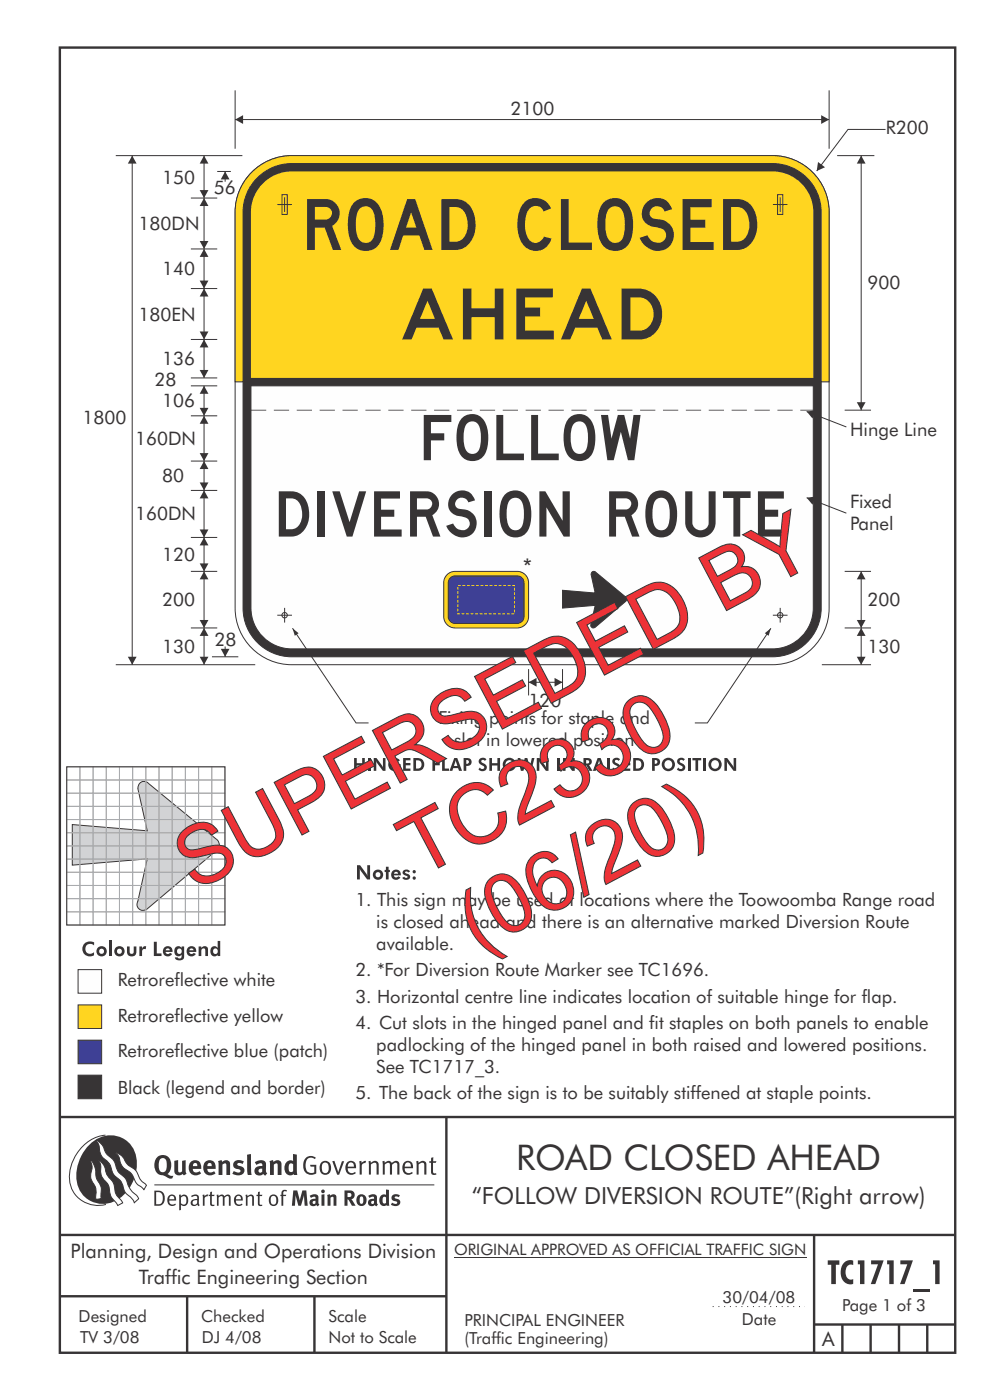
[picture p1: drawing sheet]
<svg xmlns="http://www.w3.org/2000/svg" width="210mm" height="297mm" viewBox="0 0 210 297" stroke-linecap="round" stroke-linejoin="round" font-family="sans-serif">
<defs><g id="words">
<g font-size="17.6" fill="#ed3237">
<text x="41.2" y="189.2" transform="rotate(-28 41.2 189.2)">SUPERSEDED BY</text>
<text x="89" y="186.3" transform="rotate(-28 89 186.3)">TC2330</text>
<text x="101.2" y="202.1" transform="rotate(-28 101.2 202.1)">(06/20)</text>
</g>
<text font-size="7.5" fill="#373435" x="109.5" y="248.1">ROAD CLOSED AHEAD</text>
<text font-size="5" fill="#373435" x="100.1" y="255.4">“FOLLOW DIVERSION ROUTE”(Right arrow)</text>
<text font-size="4.8" fill="#373435" x="111" y="122">*</text>
<g font-size="4.2" fill="#373435">
<text x="15" y="266.8">Planning, Design and Operations Division</text>
<text x="29.4" y="272.4">Traffic Engineering Section</text>
<text x="174.4" y="285.6">A</text>
</g>
<g font-size="4" fill="#373435">
<text x="108.3" y="24.5">2100</text>
<text x="187.9" y="28.4">R200</text>
<text x="34.4" y="38.9">150</text>
<text x="45.3" y="41.2">56</text>
<text x="29.4" y="48.8">180DN</text>
<text x="34.4" y="58.4">140</text>
<text x="184" y="61.4">900</text>
<text x="29.4" y="68">180EN</text>
<text x="34.4" y="77.5">136</text>
<text x="32.8" y="82">28</text>
<text x="17.5" y="89.9">1800</text>
<text x="34.4" y="86.4">106</text>
<text x="28.7" y="94.4">160DN</text>
<text x="180.3" y="92.5">Hinge Line</text>
<text x="34.4" y="102.3">80</text>
<text x="180.3" y="107.8">Fixed</text>
<text x="28.7" y="110.4">160DN</text>
<text x="180.3" y="112.5">Panel</text>
<text x="34.4" y="119">120</text>
<text x="34.4" y="128.6">200</text>
<text x="184" y="128.6">200</text>
<text x="45.5" y="137.1">28</text>
<text x="34.4" y="138.5">130</text>
<text x="184" y="138.5">130</text>
<text x="112.1" y="150">120</text>
</g>
<g font-size="3.9" fill="#373435">
<text x="75.4" y="192.3">1. This sign may be used at locations where the Toowoomba Range road</text>
<text x="79.8" y="196.9">is closed ahead and there is an alternative marked Diversion Route</text>
<text x="79.8" y="201.6">available.</text>
<text x="25" y="209.3">Retroreflective white</text>
<text x="75.4" y="207.1">2. *For Diversion Route Marker see TC1696.</text>
<text x="75.4" y="212.7">3. Horizontal centre line indicates location of suitable hinge for flap.</text>
<text x="25" y="216.7">Retroreflective yellow</text>
<text x="75.4" y="218.3">4. Cut slots in the hinged panel and fit staples on both panels to enable</text>
<text x="25" y="224.2">Retroreflective blue (patch)</text>
<text x="79.8" y="223">padlocking of the hinged panel in both raised and lowered positions.</text>
<text x="79.8" y="227.6">See TC1717_3.</text>
<text x="25" y="232.1">Black (legend and border)</text>
<text x="75.4" y="233.2">5. The back of the sign is to be suitably stiffened at staple points.</text>
</g>
<g font-size="3.8" fill="#373435">
<text x="93" y="153.7">Fixing points for staple and</text>
<text x="96.4" y="158.2">slot in lowered position</text>
</g>
<g font-size="3.5" fill="#373435">
<text x="16.7" y="280.4">Designed</text>
<text x="42.7" y="280.4">Checked</text>
<text x="69.7" y="280.4">Scale</text>
<text x="98.5" y="281.3">PRINCIPAL ENGINEER</text>
<text x="153.3" y="276.3">30/04/08</text>
<text x="157.4" y="281">Date</text>
<text x="178.7" y="278.1">Page 1 of 3</text>
<text x="17" y="284.8">TV 3/08</text>
<text x="42.8" y="284.8">DJ 4/08</text>
<text x="69.7" y="285">Not to Scale</text>
<text x="98.5" y="285.1">(Traffic Engineering)</text>
</g>
<text font-size="3.4" fill="#373435" x="96.3" y="266.3">ORIGINAL APPROVED AS OFFICIAL TRAFFIC SIGN</text>
</g></defs>
<g fill="none" stroke="#373435" stroke-width=".51">
<path d="M12.7 10.1h189.9v276.9h-189.9zM12.7 237h189.8M94.7 236.9v50.1M12.7 262h190M12.7 275h82M39.7 275v12M66.7 275v12M172.7 262v25M172.7 281h30M178.7 281v6M184.7 281v6M190.7 281v6"/>
<path d="M196.7 281v6"/>
</g>
<path d="M151.2 277.2h19.5" fill="none" stroke="#373435" stroke-width=".21" stroke-dasharray=".2 1" stroke-linecap="butt"/>
<path d="M96.3 266.7h74.7" fill="none" stroke="#373435" stroke-width=".21"/>
<g fill="#373435">
<path d="M64.9 245.6a1.61 1.61 0 0 1 2.1 0l-.2 .3a1.17 1.17 0 0 0-1.4-.2 1.17 1.17 0 0 0-.6 1.3 1.42 1.42 0 0 0 1.2 1.8l.7-.1v-1.2h-.8l-.1-.4h1.3v1.8a1.82 1.82 0 0 1-2.2 0 1.82 1.82 0 0 1-.6-2.1l.2-.7z" fill-rule="evenodd"/>
<path d="M68.2 246.5a1.77 1.77 0 0 0 .4 2.7 1.39 1.39 0 0 0 1.4-.5 1.39 1.39 0 0 0 .2-1.5 1.19 1.19 0 0 0-2-.7zM68.5 246.8a.83 .83 0 0 1 1 .1 .83 .83 0 0 1 .2 .9 .75 .75 0 0 1-.6 1.1 .75 .75 0 0 1-.8-.9v-.9z" fill-rule="evenodd"/>
<path d="M70.5 246.3h.4l.8 2.4 .8-2.4h.5l-1.1 2.9h-.4z" fill-rule="evenodd"/>
<path d="M73.6 246.7a1.74 1.74 0 0 0 .5 2.5l.9-.1 .5-.2-.2-.3a.89 .89 0 0 1-1.1 .2 .89 .89 0 0 1-.4-1h1.7a1.15 1.15 0 0 0-.4-1.4 1.15 1.15 0 0 0-1.5 .3zM74 246.8a.67 .67 0 0 1 .8-.1 .67 .67 0 0 1 .3 .8h-1.3z" fill-rule="evenodd"/>
<path d="M76.2 246.4l.4-.1 .1 .4 .5-.4h.5l-.2 .5a.61 .61 0 0 0-.8 .6v1.8h-.4z" fill-rule="evenodd"/>
<path d="M78.1 246.4l.5-.1 .1 .4a.89 .89 0 0 1 .9-.4 .89 .89 0 0 1 .7 .7v2.2h-.4v-2.2l-.1-.2-.3-.1-.8 .3v2.2h-.4z" fill-rule="evenodd"/>
<path d="M81.1 246.4l.4-.1 .1 .4a.83 .83 0 0 1 .8-.4 .83 .83 0 0 1 .7 .4 .86 .86 0 0 1 .9-.4 .86 .86 0 0 1 .7 .7v2.2h-.4l-.1-2.4a.5 .5 0 0 0-.8 .1l-.2 .2v2.1h-.5v-2.3l-.4-.2-.7 .3v2.2h-.4z" fill-rule="evenodd"/>
<path d="M85.7 246.7a1.74 1.74 0 0 0 .5 2.5l.9-.1 .5-.2-.2-.3a.89 .89 0 0 1-1.1 .2 .89 .89 0 0 1-.4-1h1.7a1.15 1.15 0 0 0-.5-1.4 1.15 1.15 0 0 0-1.4 .3zM86 246.8a.67 .67 0 0 1 .9-.1 .67 .67 0 0 1 .3 .8h-1.3z" fill-rule="evenodd"/>
<path d="M88.3 246.4l.4-.1 .1 .4a.89 .89 0 0 1 .9-.4 .89 .89 0 0 1 .7 .7v2.2h-.4v-2.2l-.1-.2-.3-.1-.8 .3v2.2h-.4z" fill-rule="evenodd"/>
<path d="M91.5 245.6l.4-.1v.8h.7l-.2 .4h-.5v2.1l.1 .1h.5l.1 .3a.71 .71 0 0 1-1.2-.6v-1.9h-.3v-.4h.3z" fill-rule="evenodd"/>
<path d="M37 246.3l.8-.2v2a.46 .46 0 0 0 .2 .6 .46 .46 0 0 0 .6-.2v-2.2l.8-.2v2.4l.2 .5-.6 .3-.2-.3a1.03 1.03 0 0 1-1.2 .3 1.03 1.03 0 0 1-.6-1.1z" fill-rule="evenodd"/>
<path d="M40.4 246.5a1.64 1.64 0 0 0 0 2.3 1.64 1.64 0 0 0 2.3 .1l-.4-.4a.78 .78 0 0 1-.9 .2 .78 .78 0 0 1-.5-.7h1.8a1.37 1.37 0 0 0-.6-1.7 1.37 1.37 0 0 0-1.7 .2zM41 246.9a.48 .48 0 0 1 .7-.1 .48 .48 0 0 1 .2 .6h-1z" fill-rule="evenodd"/>
<path d="M43.5 246.5a1.65 1.65 0 0 0-.2 2 1.65 1.65 0 0 0 1.9 .7l.5-.3-.3-.4a.78 .78 0 0 1-.9 .3 .78 .78 0 0 1-.5-.8h1.8a1.37 1.37 0 0 0-.6-1.7 1.37 1.37 0 0 0-1.7 .2zM44.1 246.9a.48 .48 0 0 1 .6-.1 .48 .48 0 0 1 .2 .6h-.9z" fill-rule="evenodd"/>
<path d="M46.3 246.3l.7-.2 .1 .4a.95 .95 0 0 1 1-.3 .95 .95 0 0 1 .7 .8v2.3h-.8v-2.3l-.3-.2-.5 .3v2.2h-.8z" fill-rule="evenodd"/>
<path d="M49.7 246.5a1.73 1.73 0 0 1 2-.1l-.2 .5-.6-.2a.42 .42 0 0 0-.6 .3l.2 .2a1.23 1.23 0 0 1 1.4 1.1 1.47 1.47 0 0 1-2.3 .9l-.3-.2 .3-.6 .7 .3a.47 .47 0 0 0 .7-.3 .87 .87 0 0 0-1-.5l-.4-.2-.1-.4z" fill-rule="evenodd"/>
<path d="M54.1 246.5l.3 .6 .3-.2a.62 .62 0 0 1 .9 .1v.4a1.21 1.21 0 0 0-1.3 .3 1.21 1.21 0 0 0-.2 1.3 1.19 1.19 0 0 0 1.7 0l.5 .4 .4-.5-.3-.3v-1.4a.96 .96 0 0 0-1.3-1.1zM55 248l.6-.1v.7a.43 .43 0 0 1-.6 .1 .43 .43 0 0 1 0-.7z" fill-rule="evenodd"/>
<path d="M57.2 246.3l.7-.2 .1 .4a.95 .95 0 0 1 1-.3 .95 .95 0 0 1 .7 .8v2.3h-.8v-2.3l-.3-.2-.5 .3v2.2h-.8z" fill-rule="evenodd"/>
<path d="M62.2 244.8v1.5a1.29 1.29 0 0 0-1.4 .2 1.29 1.29 0 0 0-.5 1.3 1.24 1.24 0 0 0 .5 1.3 1.24 1.24 0 0 0 1.5 0l.1 .2h.7l-.1-4.4zM61.5 246.9l.4-.1 .3 .2v1.5l-.3 .1a.48 .48 0 0 1-.6-.4 1.52 1.52 0 0 1 .2-1.3z" fill-rule="evenodd"/>
<path d="M52.4 245l.8-.2 .2 4.5h-.8l-.1-.2z" fill-rule="evenodd"/>
</g>
<path d="M22.4 240.8a9 9 0 0 0-7.4 10.9 6.2 6.2 0 0 0 7.5 3.8M32.7 251.4h59.4" fill="none" stroke="#373435" stroke-width=".21"/>
<path d="M19.1 242.7a5.7 5.7 0 0 1 6.5-1.4 5.7 5.7 0 0 1 3.4 5.7 8.6 8.6 0 0 1-6.2 8.3 5.7 5.7 0 0 1-6.5-7 9.9 9.9 0 0 1 2.8-5.6z" fill-rule="evenodd" fill="#373435"/>
<path d="M24.4 244.5a3.1 3.1 0 0 1 2.3 2.2l.8 .7a3.2 3.2 0 0 1 2 2.4l.4 .6 1.2 1.1-.6 .9-.2-.3a3.5 3.5 0 0 1-1.9-2.1 3.8 3.8 0 0 0-2.1-2.2 3.5 3.5 0 0 1-1-2.2zM20.4 241.9a3.4 3.4 0 0 1 1.9 2.4l.7 .9a3.3 3.3 0 0 1 1.7 2.6 4.4 4.4 0 0 0 1.7 2l.3 .3a6.1 6.1 0 0 0 2.5 3.7l.2 .5-.9 .9a6.1 6.1 0 0 0-1.9-2.3l-.4-.7a3.6 3.6 0 0 0-1.9-2.8l-.6-1a3.6 3.6 0 0 0-1.9-2.8 3.7 3.7 0 0 1-.8-2.4zM21 246.1a3.4 3.4 0 0 1 1.5 2.7l.6 1a3.8 3.8 0 0 1 1.4 3.1l.3 .7 1.2 1.6-1 .5-.5-.7a3.2 3.2 0 0 1-1.3-2.8 4.3 4.3 0 0 0-1.4-2.2 4.7 4.7 0 0 1-.5-3zM19.2 246.1a5.1 5.1 0 0 1 1.2 3.7l.3 .7a3.1 3.1 0 0 1 .7 2.9l.1 .9-1.1 .2-.1-.8a3.5 3.5 0 0 0-.9-3.3 3.6 3.6 0 0 1 .1-2.5z" fill-rule="evenodd" fill="#fefefe" stroke="#373435" stroke-width=".21"/>
<g fill="#373435">
<path d="M33.4 245.5a2.51 2.51 0 0 0 .4 3.7l.8 .1a2.78 2.78 0 0 0 2 .7l.2-.6h-.6l-.7-.3a2.56 2.56 0 0 0 0-3.8 1.83 1.83 0 0 0-2.1 .2zM34 245.8a.87 .87 0 0 1 1 .1 .87 .87 0 0 1 .4 .9v.4a1.17 1.17 0 0 1-.9 1.5l-.3-.1a2.38 2.38 0 0 1-.2-2.8z" fill-rule="evenodd"/>
<path d="M33.1 252.9v2.6a1.12 1.12 0 0 0 1.2-.3 1.12 1.12 0 0 0 .2-1.2l-.1-.5-.3-.5zM32.7 252.6h1.1a1.67 1.67 0 0 1 1.2 1.6 1.67 1.67 0 0 1-1.3 1.6h-1zM36.1 253.9l-.2 .5h1.1a.55 .55 0 0 0-.3-.6 .55 .55 0 0 0-.6 .1zM35.8 253.7a.95 .95 0 0 1 1.2-.1 .95 .95 0 0 1 .4 1.1h-1.5a.72 .72 0 0 0 .4 .8 .72 .72 0 0 0 .9-.2l.1 .3a1.15 1.15 0 0 1-1.5 0 1.15 1.15 0 0 1-.2-1.5zM38.4 254.1v1.1a.7 .7 0 0 0 .9 .2 .7 .7 0 0 0 .2-.9 .61 .61 0 0 0-.4-.7 .61 .61 0 0 0-.7 .3zM38 253.5l.3-.1 .1 .4a.95 .95 0 0 1 1.2-.2 .95 .95 0 0 1 .3 1.2 .92 .92 0 0 1-.5 .9 .92 .92 0 0 1-1-.1v1.1l-.4 .1zM40.9 254.8a.5 .5 0 0 0 .2 .8 .5 .5 0 0 0 .7-.4v-.6zM40.5 253.7a1 1 0 0 1 1.7 .3v1.4l.2 .2-.2 .3-.3-.4a.78 .78 0 0 1-1.4 0 .78 .78 0 0 1 .8-1.1h.5a.58 .58 0 0 0-.3-.7 .58 .58 0 0 0-.7 .2zM43 253.5l.3-.1 .1 .4 .3-.3 .5-.1-.2 .4a.52 .52 0 0 0-.6 .5v1.5h-.4zM44.6 252.9l.4-.1-.1 .7h.6l-.1 .2h-.5v1.5a.35 .35 0 0 0 .6 .3v.3a.57 .57 0 0 1-.6 .1 .57 .57 0 0 1-.3-.6v-1.6h-.3v-.2h.3zM45.9 253.5l.4-.1 .1 .4 .2-.2a.64 .64 0 0 1 1 .2 .7 .7 0 0 1 .8-.4 .7 .7 0 0 1 .5 .6v1.8h-.4v-1.7l-.2-.4-.7 .4v1.7h-.3v-1.7a.38 .38 0 0 0-.3-.4 .38 .38 0 0 0-.5 .2l-.1 .2v1.7h-.4zM50.2 253.9l-.2 .5h1.1a.55 .55 0 0 0-.2-.6 .55 .55 0 0 0-.7 .1zM49.9 253.7a.95 .95 0 0 1 1.2-.1 .95 .95 0 0 1 .4 1.1h-1.5a.72 .72 0 0 0 .4 .8 .72 .72 0 0 0 .9-.2l.1 .3a1.15 1.15 0 0 1-1.5 0 1.15 1.15 0 0 1-.2-1.5zM52.1 253.5l.3-.1 .1 .4a.72 .72 0 0 1 .8-.4 .72 .72 0 0 1 .6 .6v1.8h-.4v-1.6a.45 .45 0 0 0-.3-.5 .45 .45 0 0 0-.5 .2l-.2 .2v1.7h-.3zM54.7 252.9l.4-.1v.7h.6l-.1 .2h-.5v1.5a.35 .35 0 0 0 .5 .3v.3a.57 .57 0 0 1-.6 .1 .57 .57 0 0 1-.3-.6v-1.6h-.3v-.2h.3zM57.6 253.8l-.2 .8a.65 .65 0 0 0 .3 .8 .65 .65 0 0 0 .8-.2l.1-.1a.93 .93 0 0 0-.7-1.4zM57.3 253.7a1.12 1.12 0 0 1 1.4 0 1.12 1.12 0 0 1 .2 1.5 1.01 1.01 0 0 1-1.2 .6 1.01 1.01 0 0 1-.7-1.2zM59.9 252.6l.5-.2 .5 .1-.2 .3-.3-.1-.3 .2v.6h.6l-.1 .2h-.5v2.1h-.4v-2.1h-.2v-.2h.2zM62.2 252.5l-.3 3.3h.7l.1-2.3 .6 2.3h.5l.7-2.3 .1 2.3h.7l-.3-3.3h-.9l-.5 2.2-.5-2.2zM65.7 253.7l.3 .4a.51 .51 0 0 1 .5-.3 .51 .51 0 0 1 .4 .4v.1a.88 .88 0 0 0-1.1 .3 .88 .88 0 0 0 .2 1.2 .9 .9 0 0 0 1.1-.2l.3 .3 .4-.4-.3-.3v-1a.87 .87 0 0 0-.4-.9 .87 .87 0 0 0-1 .2zM66.4 254.8l.5-.1v.6l-.1 .1h-.3l-.2-.2zM68.2 253.4v2.4h.6v-2.5zM68.1 252.7a.4 .4 0 0 0 .8 0 .4 .4 0 0 0-.8 0zM69.4 253.5l.1 2.3h.6v-1.7a.33 .33 0 0 1 .4-.2 .33 .33 0 0 1 .2 .3v1.6h.7v-1.8a.75 .75 0 0 0-.6-.6 .75 .75 0 0 0-.8 .2v-.3zM73.1 252.5v3.3h.6v-1.4l.3 .3 .7 1.1h.7l-.9-1.4a.94 .94 0 0 0 .7-1 .94 .94 0 0 0-.9-.9zM73.7 253.1a.51 .51 0 0 1 .7 .1 .51 .51 0 0 1-.1 .7h-.6zM75.9 253.7a1.19 1.19 0 0 0-.1 1.7 1.19 1.19 0 0 0 1.7 0 1.19 1.19 0 0 0 0-1.6 1.19 1.19 0 0 0-1.6-.1zM76.5 253.9l.2-.1a.99 .99 0 0 1 0 1.6 1.06 1.06 0 0 1-.2-1.5zM78.1 253.7l.3 .4a.51 .51 0 0 1 .5-.3 .51 .51 0 0 1 .4 .4v.1a.88 .88 0 0 0-1.1 .3 .88 .88 0 0 0 .2 1.2 .9 .9 0 0 0 1.1-.2l.3 .3 .4-.4-.2-.3v-1a.87 .87 0 0 0-.5-.9 .87 .87 0 0 0-1 .2zM78.9 254.8l.4-.1v.6l-.1 .1h-.3l-.2-.2zM81.9 252.3v1.2a1.2 1.2 0 0 0-1.4 .6 1.2 1.2 0 0 0 .2 1.4l.5 .3 .8-.1v.1h.6l-.1-3.4zM81.4 253.9l.5 .1-.1 1.2a.46 .46 0 0 1-.5 0 .46 .46 0 0 1-.2-.6zM83.3 253.5a.79 .79 0 0 0-.2 1 .79 .79 0 0 0 1 .4 .33 .33 0 0 1 0 .5 .33 .33 0 0 1-.5-.1l-.5-.2-.2 .5a1.15 1.15 0 0 0 1.2 .3 1.15 1.15 0 0 0 .8-1 1.49 1.49 0 0 0-1.2-.8 .4 .4 0 0 1 .3-.3 .4 .4 0 0 1 .4 .1l.2 .1 .2-.4a1.47 1.47 0 0 0-1.5-.1z" fill-rule="evenodd"/>
</g>
<g fill="#373435">
<path d="M17.9 200.2l.5-.4 1-.1 .6 .2v.7a1.06 1.06 0 0 0-1.6-.1 1.06 1.06 0 0 0 0 1.5 1.06 1.06 0 0 0 1.5 0v.7a1.61 1.61 0 0 1-2.1-.4 1.61 1.61 0 0 1 .1-2.1z"/>
<path d="M23.2 199.6h.6v3.2h-.6z"/>
<path d="M26.9 200.8h.6v1.1a.44 .44 0 0 0 .4 .5 .44 .44 0 0 0 .5-.5v-1.1h.5a1.93 1.93 0 0 1-.3 1.9 1.03 1.03 0 0 1-1.1 .1 1.03 1.03 0 0 1-.6-.9z"/>
<path d="M29.6 200.8h.5v.5a.69 .69 0 0 1 .9-.6l-.1 .7-.3-.1a.48 .48 0 0 0-.5 .6v.9h-.5z"/>
<path d="M32.6 199.8h.7v2.5h1v.5h-1.7z"/>
<path d="M42.1 200.8h.6v.3a.76 .76 0 0 1 .9-.4 .76 .76 0 0 1 .5 .9v1.2h-.5v-1a.46 .46 0 0 0-.5-.6 .46 .46 0 0 0-.4 .6v1h-.6z"/>
<path d="M20.4 201.8a1.1 1.1 0 0 0 2.2 0 1.1 1.1 0 0 0-2.2 0zM21 201.8a.55 .55 0 0 1 1.1 0 .55 .55 0 0 1-1.1 0z"/>
<path d="M24.2 201.8a1.1 1.1 0 0 0 2.2 0 1.1 1.1 0 0 0-2.2 0zM24.8 201.8a.54 .54 0 0 1 1 0 .54 .54 0 0 1-1 0z"/>
<path d="M34.8 201a1.08 1.08 0 0 0 .1 1.7 1.08 1.08 0 0 0 1.6-.3l-.4-.3-.3 .3a.48 .48 0 0 1-.7-.5h1.5a1.02 1.02 0 0 0-.5-1.1 1.02 1.02 0 0 0-1.3 .2zM35.2 201.4a.45 .45 0 0 1 .5-.2 .45 .45 0 0 1 .3 .4h-.9z"/>
<path d="M37.8 201.3a.55 .55 0 0 1 .7 .5 .55 .55 0 0 1-.7 .5 .69 .69 0 0 1 0-1zM37.2 201a1.1 1.1 0 0 0-.2 1.2 1.1 1.1 0 0 0 1.1 .6l.4-.3v.3a.43 .43 0 0 1-.2 .5 .43 .43 0 0 1-.6-.2h-.6a1.02 1.02 0 0 0 1.1 .7 1.02 1.02 0 0 0 .9-1v-2h-.6v.3a.8 .8 0 0 0-1.3-.1z"/>
<path d="M39.9 201a1.08 1.08 0 0 0 0 1.7 1.08 1.08 0 0 0 1.6-.3l-.4-.3-.3 .3a.48 .48 0 0 1-.7-.5h1.5a1.02 1.02 0 0 0-.5-1.1 1.02 1.02 0 0 0-1.2 .2zM40.2 201.4a.45 .45 0 0 1 .5-.2 .45 .45 0 0 1 .4 .4h-.9z"/>
<path d="M46.2 199.6v1.5a.91 .91 0 0 0-1.3-.2 .91 .91 0 0 0-.3 1.2 .83 .83 0 0 0 .7 .8 .83 .83 0 0 0 .9-.4v.3h.5v-3.2zM45.4 201.3a.54 .54 0 0 1 .7 .2 .54 .54 0 0 1-.1 .7 .54 .54 0 0 1-.7-.1v-.6z"/>
</g>
<path d="M16.6 220.7h5v5h-5z" fill-rule="evenodd" fill="#3e4095" stroke="#373435" stroke-width=".21"/>
<path d="M16.6 213.2h5v5h-5z" fill-rule="evenodd" fill="#ffd520" stroke="#373435" stroke-width=".21"/>
<path d="M16.6 228.1h5v5h-5z" fill-rule="evenodd" fill="#373435" stroke="#373435" stroke-width=".21"/>
<path d="M16.6 205.7h5v5h-5z" fill-rule="evenodd" fill="#fefefe" stroke="#373435" stroke-width=".21"/>
<path d="M15.3 174.9l15.9 1.3-2-8.9a1.31 1.31 0 0 1 .8-1.4 1.31 1.31 0 0 1 1.5 .3l14.3 11.8a1.48 1.48 0 0 1 .1 2.4l-14.5 12.3a1.31 1.31 0 0 1-1.8 .2 1.31 1.31 0 0 1-.4-1.7l2-9-15.9 1.3z" fill-rule="evenodd" fill="#d2d3d5" stroke="#373435" stroke-width=".21"/>
<g fill="none" stroke="#a9abae" stroke-width=".21">
<path d="M14.2 162.7h2.8v2.8h-2.8zM14.2 165.5h2.8v2.8h-2.8zM14.2 168.3h2.8v2.8h-2.8zM14.2 171.1h2.8v2.8h-2.8zM14.2 173.9h2.8v2.8h-2.8zM14.2 176.7h2.8v2.8h-2.8zM14.2 179.5h2.8v2.8h-2.8zM17 162.7h2.7v2.8h-2.7zM17 165.5h2.7v2.8h-2.7zM17 168.3h2.7v2.8h-2.7zM17 171.1h2.7v2.8h-2.7zM17 173.9h2.7v2.8h-2.7z"/>
<path d="M17 176.7h2.7v2.8h-2.7zM17 179.5h2.7v2.8h-2.7zM19.7 162.7h2.8v2.8h-2.8zM19.7 165.5h2.8v2.8h-2.8zM19.7 168.3h2.8v2.8h-2.8zM19.7 171.1h2.8v2.8h-2.8zM19.7 173.9h2.8v2.8h-2.8zM19.7 176.7h2.8v2.8h-2.8zM19.7 179.5h2.8v2.8h-2.8zM22.5 162.7h2.8v2.8h-2.8zM22.5 165.5h2.8v2.8h-2.8zM22.5 168.3h2.8v2.8h-2.8z"/>
<path d="M22.5 171.1h2.8v2.8h-2.8zM22.5 173.9h2.8v2.8h-2.8zM22.5 176.7h2.8v2.8h-2.8zM22.5 179.5h2.8v2.8h-2.8zM25.3 162.7h2.8v2.8h-2.8zM25.3 165.5h2.8v2.8h-2.8zM25.3 168.3h2.8v2.8h-2.8zM25.3 171.1h2.8v2.8h-2.8zM25.3 173.9h2.8v2.8h-2.8zM25.3 176.7h2.8v2.8h-2.8zM25.3 179.5h2.8v2.8h-2.8zM28.1 162.7h2.8v2.8h-2.8z"/>
<path d="M28.1 165.5h2.8v2.8h-2.8zM28.1 168.3h2.8v2.8h-2.8zM28.1 171.1h2.8v2.8h-2.8zM28.1 173.9h2.8v2.8h-2.8zM28.1 176.7h2.8v2.8h-2.8zM28.1 179.5h2.8v2.8h-2.8zM30.9 162.7h2.8v2.8h-2.8zM30.9 165.5h2.8v2.8h-2.8zM30.9 168.3h2.8v2.8h-2.8zM30.9 171.1h2.8v2.8h-2.8zM30.9 173.9h2.8v2.8h-2.8zM30.9 176.7h2.8v2.8h-2.8z"/>
<path d="M30.9 179.5h2.8v2.8h-2.8zM33.7 162.7h2.8v2.8h-2.8zM33.7 165.5h2.8v2.8h-2.8zM33.7 168.3h2.8v2.8h-2.8zM33.7 171.1h2.8v2.8h-2.8zM33.7 173.9h2.8v2.8h-2.8zM33.7 176.7h2.8v2.8h-2.8zM33.7 179.5h2.8v2.8h-2.8zM36.5 162.7h2.8v2.8h-2.8zM36.5 165.5h2.8v2.8h-2.8zM36.5 168.3h2.8v2.8h-2.8zM36.5 171.1h2.8v2.8h-2.8z"/>
<path d="M36.5 173.9h2.8v2.8h-2.8zM36.5 176.7h2.8v2.8h-2.8zM36.5 179.5h2.8v2.8h-2.8zM39.3 162.7h2.8v2.8h-2.8zM39.3 165.5h2.8v2.8h-2.8zM39.3 168.3h2.8v2.8h-2.8zM39.3 171.1h2.8v2.8h-2.8zM39.3 173.9h2.8v2.8h-2.8zM39.3 176.7h2.8v2.8h-2.8zM39.3 179.5h2.8v2.8h-2.8zM42.1 162.7h2.8v2.8h-2.8zM42.1 165.5h2.8v2.8h-2.8z"/>
<path d="M42.1 168.3h2.8v2.8h-2.8zM42.1 171.1h2.8v2.8h-2.8zM42.1 173.9h2.8v2.8h-2.8zM42.1 176.7h2.8v2.8h-2.8zM42.1 179.5h2.8v2.8h-2.8zM44.9 162.7h2.8v2.8h-2.8zM44.9 165.5h2.8v2.8h-2.8zM44.9 168.3h2.8v2.8h-2.8zM44.9 171.1h2.8v2.8h-2.8zM44.9 173.9h2.8v2.8h-2.8zM44.9 176.7h2.8v2.8h-2.8zM44.9 179.5h2.8v2.8h-2.8z"/>
<path d="M14.2 182.3h2.8v2.7h-2.8zM14.2 185h2.8v2.8h-2.8zM14.2 187.8h2.8v2.8h-2.8zM14.2 190.6h2.8v2.8h-2.8zM14.2 193.4h2.8v2.8h-2.8zM17 182.3h2.7v2.7h-2.7zM17 185h2.7v2.8h-2.7zM17 187.8h2.7v2.8h-2.7zM17 190.6h2.7v2.8h-2.7zM17 193.4h2.7v2.8h-2.7zM19.7 182.3h2.8v2.7h-2.8zM19.7 185h2.8v2.8h-2.8z"/>
<path d="M19.7 187.8h2.8v2.8h-2.8zM19.7 190.6h2.8v2.8h-2.8zM19.7 193.4h2.8v2.8h-2.8zM22.5 182.3h2.8v2.7h-2.8zM22.5 185h2.8v2.8h-2.8zM22.5 187.8h2.8v2.8h-2.8zM22.5 190.6h2.8v2.8h-2.8zM22.5 193.4h2.8v2.8h-2.8zM25.3 182.3h2.8v2.7h-2.8zM25.3 185h2.8v2.8h-2.8zM25.3 187.8h2.8v2.8h-2.8zM25.3 190.6h2.8v2.8h-2.8z"/>
<path d="M25.3 193.4h2.8v2.8h-2.8zM28.1 182.3h2.8v2.7h-2.8zM28.1 185h2.8v2.8h-2.8zM28.1 187.8h2.8v2.8h-2.8zM28.1 190.6h2.8v2.8h-2.8zM28.1 193.4h2.8v2.8h-2.8zM30.9 182.3h2.8v2.7h-2.8zM30.9 185h2.8v2.8h-2.8zM30.9 187.8h2.8v2.8h-2.8zM30.9 190.6h2.8v2.8h-2.8zM30.9 193.4h2.8v2.8h-2.8zM33.7 182.3h2.8v2.7h-2.8z"/>
<path d="M33.7 185h2.8v2.8h-2.8zM33.7 187.8h2.8v2.8h-2.8zM33.7 190.6h2.8v2.8h-2.8zM33.7 193.4h2.8v2.8h-2.8zM36.5 182.3h2.8v2.7h-2.8zM36.5 185h2.8v2.8h-2.8zM36.5 187.8h2.8v2.8h-2.8zM36.5 190.6h2.8v2.8h-2.8zM36.5 193.4h2.8v2.8h-2.8zM39.3 182.3h2.8v2.7h-2.8zM39.3 185h2.8v2.8h-2.8zM39.3 187.8h2.8v2.8h-2.8z"/>
<path d="M39.3 190.6h2.8v2.8h-2.8zM39.3 193.4h2.8v2.8h-2.8zM42.1 182.3h2.8v2.7h-2.8zM42.1 185h2.8v2.8h-2.8zM42.1 187.8h2.8v2.8h-2.8zM42.1 190.6h2.8v2.8h-2.8zM42.1 193.4h2.8v2.8h-2.8zM44.9 182.3h2.8v2.7h-2.8zM44.9 185h2.8v2.8h-2.8zM44.9 187.8h2.8v2.8h-2.8zM44.9 190.6h2.8v2.8h-2.8zM44.9 193.4h2.8v2.8h-2.8z"/>
</g>
<path d="M14.2 162.7h33.5v33.5h-33.5z" fill="none" stroke="#373435" stroke-width=".21"/>
<g fill="#373435">
<path d="M75.7 183.5h.7l1.5 2.3v-2.3h.6v3.1h-.6l-1.6-2.4v2.4h-.6z"/>
<path d="M81.9 183.9h.5v.6h.3v.5h-.3v1.6h-.5v-1.6h-.3v-.5h.3z"/>
<path d="M85.6 184.7l.4-.2a.86 .86 0 0 1 1 .4l-.4 .2-.2-.2h-.4v.3a1.02 1.02 0 0 1 1 1.1 1.01 1.01 0 0 1-1.7-.1l.5-.2 .2 .2h.3a.29 .29 0 0 0 0-.3 .29 .29 0 0 0-.3-.2 .62 .62 0 0 1-.6-.4 .62 .62 0 0 1 .2-.6z"/>
<path d="M175.6 267.4h2.4v.9h-.7v4.1h-1v-4.1h-.7z"/>
<path d="M179.2 267.7l.7-.3h1.1v1a1.22 1.22 0 0 0-1.3 .2 1.22 1.22 0 0 0-.3 1.3 1.21 1.21 0 0 0 .3 1.2 1.21 1.21 0 0 0 1.3 .2v1.1a2.11 2.11 0 0 1-2.7-2.5l.2-1.2z"/>
<path d="M182 267.4h1.4v5h-1v-4.2h-.4z"/>
<path d="M184.8 267.4h2.6l-1.7 5h-1l1.5-4.2h-1.4z"/>
<path d="M188.2 267.4h1.4v5h-1v-4.2h-.4z"/>
<path d="M191 267.4h2.7l-1.8 5h-1l1.6-4.2h-1.5z"/>
<path d="M193.7 273.5h3.4v.6h-3.4z"/>
<path d="M197.9 267.4h1.4v5h-.9v-4.2h-.5z"/>
<path d="M79.1 185.6a1.1 1.1 0 0 0 2.2 0 1.1 1.1 0 0 0-2.2 0zM79.6 185.6a.55 .55 0 0 1 1.1 0 .55 .55 0 0 1-1.1 0z"/>
<path d="M83.3 184.8a1.08 1.08 0 0 0 0 1.6 1.08 1.08 0 0 0 1.6-.3l-.4-.2-.3 .2a.48 .48 0 0 1-.7-.4h1.5a1.02 1.02 0 0 0-.5-1.1 1.02 1.02 0 0 0-1.2 .2zM83.6 185.1a.45 .45 0 0 1 .5-.1 .45 .45 0 0 1 .3 .3h-.8z"/>
<path d="M87.5 186.3a.35 .35 0 0 0 .7 0 .35 .35 0 0 0-.7 0zM87.5 184.9a.35 .35 0 0 0 .7 0 .35 .35 0 0 0-.7 0z"/>
</g>
<path d="M53.4 36.5a12 12 0 0 1 8.5-3.5h102a12 12 0 0 1 12 12v84a12 12 0 0 1-12 12h-102a12 12 0 0 1-12-12v-84a12 12 0 0 1 3.5-8.5z" fill-rule="evenodd" fill="#fefefe" stroke="#373435" stroke-width=".21"/>
<path d="M55 37.3a10.3 10.3 0 0 1 6.9-2.6h102a10.4 10.4 0 0 1 10.3 10.3v84a10.4 10.4 0 0 1-10.3 10.3h-102a10.4 10.4 0 0 1-10.3-10.3v-84a10.3 10.3 0 0 1 3.4-7.7z" fill-rule="evenodd" fill="#373435" stroke="#373435" stroke-width=".21"/>
<path d="M55.8 38.9a8.6 8.6 0 0 1 6.1-2.5h102a8.7 8.7 0 0 1 8.6 8.6v84a8.7 8.7 0 0 1-8.6 8.7h-102a8.7 8.7 0 0 1-8.7-8.7v-84a8.6 8.6 0 0 1 2.6-6.1z" fill-rule="evenodd" fill="#fefefe" stroke="#373435" stroke-width=".21"/>
<g fill="#373435">
<path d="M89.9 88h5.8v1.5h-4.3v2.4h2.8v1.5h-2.8v4.2h-1.5z"/>
<path d="M105.3 88h1.5v8.2h4.3v1.4h-5.8z"/>
<path d="M112.7 88h1.4v8.2h4.4v1.4h-5.8z"/>
<path d="M127.5 88h1.5l.7 5.1 1.4-5.1h1.3l1.3 5.1 .7-5.1h1.5l-1.3 9.6h-1.4l-1.5-6-1.5 6h-1.4z"/>
<path d="M67.3 104.2h1.5v9.6h-1.5z"/>
<path d="M70.5 104.2h1.6l2.1 6.6 2-6.6h1.5l-2.9 9.6h-1.2z"/>
<path d="M79.3 104.2h5.5v1.6h-4v2.3h2.8v1.5h-2.8v2.7h4.4v1.5h-5.9z"/>
<path d="M96 104.9a2.86 2.86 0 0 1 4.8 1.2l-1.5 .5a1.38 1.38 0 0 0-1.9-1 1.38 1.38 0 0 0-.5 2.1l.7 .3a3.1 3.1 0 0 1 3.3 4.1 3.1 3.1 0 0 1-5.2 .9l-.6-.6-.4-.9 1.4-.4a1.88 1.88 0 0 0 1.7 1.4 1.88 1.88 0 0 0 1.8-1.1 1.47 1.47 0 0 0-1.4-1.8 2.86 2.86 0 0 1-3.1-2.5 2.92 2.92 0 0 1 .9-2.2z"/>
<path d="M102.8 104.2h1.5v9.6h-1.5z"/>
<path d="M114.4 104.2h1.3l3.6 6.3v-6.3h1.6v9.6h-1.3l-3.7-6.2v6.2h-1.5z"/>
<path d="M145.3 104.2h1.6v6.7a1.74 1.74 0 0 0 1.7 1.6 1.74 1.74 0 0 0 1.7-1.5v-6.8h1.5v6.6a3.2 3.2 0 0 1-3.2 3.2 3.2 3.2 0 0 1-3.3-3.1z"/>
<path d="M153.4 104.2h5.8v1.4h-2.2v8.2h-1.4v-8.2h-2.2z"/>
<path d="M160.8 104.2h5.5v1.6h-4v2.3h2.8v1.5h-2.8v2.7h4.3v1.5h-5.8z"/>
<path d="M97.9 88.8a8.3 8.3 0 0 0-.8 6.5 3.2 3.2 0 0 0 3.4 2.5 3.2 3.2 0 0 0 2.9-3.1 7 7 0 0 0-1.4-6.2 3.1 3.1 0 0 0-4.1 .3zM99.1 89.8a1.66 1.66 0 0 1 1.8-.3 1.66 1.66 0 0 1 1 1.6 6.5 6.5 0 0 1-.6 4.7 1.69 1.69 0 0 1-1.8 .3 1.69 1.69 0 0 1-1-1.6 6.1 6.1 0 0 1 .6-4.7z"/>
<path d="M120.6 88.8a8.3 8.3 0 0 0-.7 6.5 3.2 3.2 0 0 0 3.3 2.5 3.2 3.2 0 0 0 2.9-3.1 7 7 0 0 0-1.4-6.2 3.1 3.1 0 0 0-4.1 .3zM121.8 89.8a1.66 1.66 0 0 1 1.8-.3 1.66 1.66 0 0 1 1 1.6 6.5 6.5 0 0 1-.6 4.7 1.69 1.69 0 0 1-1.8 .3 1.69 1.69 0 0 1-1-1.6 6.1 6.1 0 0 1 .6-4.7z"/>
<path d="M59.1 104.2v9.6h2.7a4.3 4.3 0 0 0 3.8-4.6 4.5 4.5 0 0 0-3.2-4.9zM60.7 105.7a2.68 2.68 0 0 1 2.7 .8 4.1 4.1 0 0 1-.8 5.6l-1.9 .2z"/>
<path d="M88.4 105.7h2.1a1.18 1.18 0 0 1 1.2 1.2 1.18 1.18 0 0 1-1.2 1.2h-2.1zM87 104.2v9.6h1.4v-4.2h1.9l1.6 4.2h1.5l-1.7-4.5a2.69 2.69 0 0 0 1.4-3 2.69 2.69 0 0 0-2.6-2.1z"/>
<path d="M107 105a8.3 8.3 0 0 0-.7 6.5 3.2 3.2 0 0 0 3.4 2.5 3.2 3.2 0 0 0 2.8-3.1 7 7 0 0 0-1.3-6.2 3.1 3.1 0 0 0-4.2 .3zM108.2 106a1.66 1.66 0 0 1 1.8-.3 1.66 1.66 0 0 1 1 1.6 6.5 6.5 0 0 1-.5 4.7 1.69 1.69 0 0 1-1.9 .3 1.69 1.69 0 0 1-1-1.6 6.1 6.1 0 0 1 .6-4.7z"/>
<path d="M130.7 105.7h2a1.18 1.18 0 0 1 1.2 1.2 1.18 1.18 0 0 1-1.1 1.2h-2.1zM129.2 104.2v9.6h1.5v-4.2h1.8l1.6 4.2h1.6l-1.8-4.5a2.69 2.69 0 0 0 1.4-3 2.69 2.69 0 0 0-2.5-2.1z"/>
<path d="M137.9 105a8.3 8.3 0 0 0-.7 6.5 3.2 3.2 0 0 0 3.4 2.5 3.2 3.2 0 0 0 2.9-3.1 7 7 0 0 0-1.4-6.2 3.1 3.1 0 0 0-4.2 .3zM139.1 106a1.66 1.66 0 0 1 1.9-.3 1.66 1.66 0 0 1 .9 1.6 6.5 6.5 0 0 1-.5 4.7 1.69 1.69 0 0 1-1.9 .3 1.69 1.69 0 0 1-1-1.6 6.1 6.1 0 0 1 .6-4.7z"/>
</g>
<g fill="#373435" stroke="#373435" stroke-width=".21">
<path d="M53.2 80.2h119.3v1.7h-119.3z" fill-rule="evenodd"/>
<path d="M119.3 125.2l7 .6-.9-3.9a.57 .57 0 0 1 .3-.6 .57 .57 0 0 1 .7 .1l6.3 5.2a.65 .65 0 0 1-.1 1l-6.3 5.4a.57 .57 0 0 1-.8 .1 .57 .57 0 0 1-.1-.8l.9-3.9-7 .6z" fill-rule="evenodd"/>
</g>
<path d="M95 121.7l1-.4 .5-.1h13.2a2.41 2.41 0 0 1 2.4 2.4v7.2a2.41 2.41 0 0 1-2.4 2.4h-13.2a2.41 2.41 0 0 1-2.4-2.4v-7.2a2.4 2.4 0 0 1 .9-1.9z" fill-rule="evenodd" fill="#ffd520" stroke="#373435" stroke-width=".21"/>
<path d="M95.7 122.5l.8-.3h13.2a1.45 1.45 0 0 1 1.5 1.4v7.2a1.45 1.45 0 0 1-1.5 1.5h-13.2a1.45 1.45 0 0 1-1.4-1.5v-7.2l.1-.4z" fill-rule="evenodd" fill="#3e4095" stroke="#373435" stroke-width=".21"/>
<path d="M97.1 124.2h12v6h-12z" fill="none" stroke="#ffd525" stroke-width=".21" stroke-dasharray=".6 .4" stroke-linecap="butt"/>
<path d="M45 139.3h5.6M24.6 141h29.5" fill="none" stroke="#373435" stroke-width=".21"/>
<path d="M53.4 36.5a12 12 0 0 1 8.5-3.5h102a12 12 0 0 1 12 12v36h-1.7v-36a10.4 10.4 0 0 0-10.3-10.3h-102a10.4 10.4 0 0 0-10.3 10.3v36h-1.7v-36a12 12 0 0 1 3.5-8.5z" fill-rule="evenodd" fill="#ffd520" stroke="#373435" stroke-width=".21"/>
<path d="M55.8 38.9a8.6 8.6 0 0 1 6.1-2.5h102a8.7 8.7 0 0 1 8.6 8.6v35.2h-119.3v-35.2a8.6 8.6 0 0 1 2.6-6.1z" fill-rule="evenodd" fill="#ffd520"/>
<g fill="#373435">
<path d="M111.1 43a3.6 3.6 0 0 1 5.8 1.2l-1.6 .7a1.85 1.85 0 0 0-1.9-1.2 1.85 1.85 0 0 0-1.6 1.5 6.4 6.4 0 0 0 .6 5.9 1.83 1.83 0 0 0 3-.9l1.6 .4a3.5 3.5 0 0 1-3.5 2.7 3.5 3.5 0 0 1-3.4-2.9 8.4 8.4 0 0 1 1-7.4z"/>
<path d="M119 42.2h1.6v9.2h5v1.6h-6.6z"/>
<path d="M137.2 42.9a3.2 3.2 0 0 1 5.4 1.5l-1.6 .5a1.57 1.57 0 0 0-2.1-1.1 1.57 1.57 0 0 0-.9 2.1 2.64 2.64 0 0 0 2.1 .7 3.4 3.4 0 0 1 2.5 4.8 3.4 3.4 0 0 1-5.3 1.1l-.8-.7-.8-1.3 1.6-.6a2.15 2.15 0 0 0 1.7 1.6 2.15 2.15 0 0 0 2.2-1 1.63 1.63 0 0 0-1.5-2.2 3.4 3.4 0 0 1-3.5-2.4v-1l.2-.9z"/>
<path d="M144.8 42.2h6.2v1.8h-4.5v2.6h3.1v1.7h-3.1v3h4.9v1.7h-6.6z"/>
<path d="M98.2 61.2h1.8v4.2h4.9v-4.2h1.9v10.8h-1.9v-4.7h-4.9v4.7h-1.8z"/>
<path d="M109.5 61.2h7.8v1.9h-5.9v2.1h3.2v1.9h-3.2v3h6.1v1.9h-8z"/>
<path d="M66.8 43.9h2.3a1.33 1.33 0 0 1 1.3 1.3 1.33 1.33 0 0 1-1.3 1.4h-2.3zM65.1 42.2v10.8h1.7v-4.7h2.1l1.7 4.7h1.8l-1.9-5.1a3 3 0 0 0 1.5-3.3 3 3 0 0 0-2.8-2.4z"/>
<path d="M75 43.1a9.4 9.4 0 0 0-.9 7.3 3.6 3.6 0 0 0 3.8 2.8 3.6 3.6 0 0 0 3.3-3.4 7.7 7.7 0 0 0-1.6-7.1 3.5 3.5 0 0 0-4.6 .4zM76.2 44.3a1.87 1.87 0 0 1 2.1-.4 1.87 1.87 0 0 1 1.1 1.8 7.8 7.8 0 0 1-.5 5.2 1.81 1.81 0 0 1-1.9 .6 1.81 1.81 0 0 1-1.2-1.5 7.4 7.4 0 0 1 .4-5.7z"/>
<path d="M86.4 42.2h1.7l3.7 10.8h-1.8l-1-3h-3.5l-1 3h-1.8zM87.2 45.1l-1.1 3.2h2.2z"/>
<path d="M93.6 42.2v10.8h3.1a4.6 4.6 0 0 0 4.2-4.5 5.5 5.5 0 0 0-3-6.1l-1.2-.2zM95.3 43.9a3.3 3.3 0 0 1 2.9 .6 4.8 4.8 0 0 1-.2 6.3 3.3 3.3 0 0 1-2.7 .5z"/>
<path d="M127.9 43.1a9.4 9.4 0 0 0-.8 7.3 3.6 3.6 0 0 0 3.8 2.8 3.6 3.6 0 0 0 3.2-3.4 7.7 7.7 0 0 0-1.5-7.1 3.5 3.5 0 0 0-4.7 .4zM129.2 44.3a1.87 1.87 0 0 1 2.1-.4 1.87 1.87 0 0 1 1.1 1.8 7.8 7.8 0 0 1-.6 5.2 1.81 1.81 0 0 1-1.8 .6 1.81 1.81 0 0 1-1.3-1.5 7.4 7.4 0 0 1 .5-5.7z"/>
<path d="M153.4 42.2v10.8h3a4.6 4.6 0 0 0 4.2-4.5 5.5 5.5 0 0 0-3-6.1l-1.2-.2zM155.1 43.9a3.3 3.3 0 0 1 2.8 .6 4.8 4.8 0 0 1-.2 6.3 3.3 3.3 0 0 1-2.6 .5z"/>
<path d="M89.8 61.2l-4.5 10.8h2l1.1-2.5h4.6l1.1 2.5h2l-4.5-10.8zM90.7 63.8l1.6 3.8h-3.2z"/>
<path d="M123.4 61.2l-4.4 10.8h2l1-2.5h4.7l1.1 2.5h2l-4.6-10.8zM124.4 63.8l1.5 3.8h-3.1z"/>
<path d="M131.9 61.2v10.8h3.7a5.2 5.2 0 0 0 4.8-6.6 5 5 0 0 0-5.1-4.2zM133.7 63.1a4.5 4.5 0 0 1 3.7 .7 3.7 3.7 0 0 1-1.2 6.3h-2.5z"/>
</g>
<path d="M49.9 19.2v12.4M24.6 33h26.8M49.9 25.4h126" fill="none" stroke="#373435" stroke-width=".21"/>
<g fill="#373435">
<path d="M49.9 25.4l1.7-1v1.9z"/>
<path d="M174.2 24.4l1.7 1-1.7 .9z"/>
</g>
<path d="M175.9 19.2v12.4M171.1 87.3l8.4 3.3" fill="none" stroke="#373435" stroke-width=".21"/>
<path d="M53.2 87h119.3" fill="none" stroke="#373435" stroke-width=".23" stroke-dasharray="2.3 1.2" stroke-linecap="butt"/>
<path d="M171.1 87.3l1.9-.3-.7 1.8z" fill="#373435"/>
<path d="M187.8 27.5h-7.9l-6.7 8.8" fill="none" stroke="#373435" stroke-width=".21"/>
<path d="M173.5 34.4l1.5 1.1-1.8 .8z" fill="#373435"/>
<path d="M58.8 43.4h3.1M60.4 41.8v3.1M163.9 43.4h3.2M165.5 41.8v3.1M58.8 130.5h3.1M60.4 129v3.1M163.5 133.3l-13.5 20.1h-2.6M163.9 130.5h3.2M165.5 129v3.1" fill="none" stroke="#373435" stroke-width=".21"/>
<path d="M162.2 134.3l1.3-1-.5 1.6z" fill="#373435"/>
<path d="M62 133.3l13.5 20.1h2.7" fill="none" stroke="#373435" stroke-width=".21"/>
<path d="M62.1 133.3l1.2 1-.8 .6z" fill="#373435"/>
<path d="M40.5 52.8h5.6M40.5 42h5.6M40.5 72h5.6M40.5 61.2h5.6M40.5 88.2h5.6M40.5 97.8h5.6M40.5 104h5.6M40.5 114h5.6M40.5 133.2h5.6M43.3 121.2v12M174.3 141h10.5" fill="none" stroke="#373435" stroke-width=".21"/>
<g fill="#373435">
<path d="M43.3 121.2l.9 1.7h-1.8z"/>
<path d="M42.4 131.5h1.8l-.9 1.7z"/>
</g>
<path d="M47.8 137.2v2.1" fill="none" stroke="#373435" stroke-width=".21"/>
<path d="M46.8 137.6h1.9l-.9 1.7z" fill="#373435"/>
<path d="M43.3 114v7.2M40.5 121.2h5.6" fill="none" stroke="#373435" stroke-width=".21"/>
<g fill="#373435">
<path d="M42.4 119.5h1.8l-.9 1.7z"/>
<path d="M43.3 114l.9 1.7h-1.8z"/>
</g>
<path d="M43.3 104v10" fill="none" stroke="#373435" stroke-width=".21"/>
<g fill="#373435">
<path d="M43.3 104l.9 1.7h-1.8z"/>
<path d="M42.4 112.3h1.8l-.9 1.7z"/>
</g>
<path d="M43.3 133.2v7.8" fill="none" stroke="#373435" stroke-width=".21"/>
<g fill="#373435">
<path d="M42.4 139.3h1.8l-.9 1.7z"/>
<path d="M43.3 133.2l.9 1.7h-1.8z"/>
</g>
<path d="M43.3 97.8v6.2" fill="none" stroke="#373435" stroke-width=".21"/>
<g fill="#373435">
<path d="M42.4 102.4h1.8l-.9 1.6z"/>
<path d="M43.3 97.8l.9 1.7h-1.8z"/>
</g>
<path d="M43.3 88.2v9.6" fill="none" stroke="#373435" stroke-width=".21"/>
<g fill="#373435">
<path d="M43.3 88.2l.9 1.7h-1.8z"/>
<path d="M42.4 96.1h1.8l-.9 1.7z"/>
</g>
<path d="M40.5 81.9h5.6M40.5 80.2h5.6M43.3 81.9v6.3" fill="none" stroke="#373435" stroke-width=".21"/>
<g fill="#373435">
<path d="M42.4 86.5h1.8l-.9 1.7z"/>
<path d="M43.3 81.9l.9 1.6h-1.8z"/>
</g>
<path d="M43.3 72v8.2" fill="none" stroke="#373435" stroke-width=".21"/>
<g fill="#373435">
<path d="M43.3 72l.9 1.7h-1.8z"/>
<path d="M42.4 78.5h1.8l-.9 1.7z"/>
</g>
<path d="M43.3 61.2v10.8" fill="none" stroke="#373435" stroke-width=".21"/>
<g fill="#373435">
<path d="M42.4 70.3h1.8l-.9 1.7z"/>
<path d="M43.3 61.2l.9 1.7h-1.8z"/>
</g>
<path d="M43.3 52.8v8.4" fill="none" stroke="#373435" stroke-width=".21"/>
<g fill="#373435">
<path d="M43.3 52.8l.9 1.7h-1.8z"/>
<path d="M42.4 59.5h1.8l-.9 1.7z"/>
</g>
<path d="M43.3 42v10.8" fill="none" stroke="#373435" stroke-width=".21"/>
<g fill="#373435">
<path d="M42.4 51.1h1.8l-.9 1.7z"/>
<path d="M43.3 42l.9 1.7h-1.8z"/>
</g>
<path d="M43.3 33v9" fill="none" stroke="#373435" stroke-width=".21"/>
<g fill="#373435">
<path d="M43.3 33l.9 1.7h-1.8z"/>
<path d="M42.4 40.3h1.8l-.9 1.7z"/>
</g>
<path d="M46.1 36.4h2.9M47.8 36.4v2.2" fill="none" stroke="#373435" stroke-width=".21"/>
<path d="M47.8 36.4l.9 1.7h-1.9z" fill="#373435"/>
<path d="M177.6 33h7.9M182.7 33v54" fill="none" stroke="#373435" stroke-width=".21"/>
<g fill="#373435">
<path d="M182.7 33l.9 1.7h-1.9z"/>
<path d="M181.7 85.3h1.9l-.9 1.7z"/>
</g>
<path d="M179.2 87h5.6M112.1 141.9v5.6M112.1 144.7h7.2M119.3 141.9v5.6" fill="none" stroke="#373435" stroke-width=".21"/>
<g fill="#373435">
<path d="M117.6 143.8l1.7 .9-1.7 1z"/>
<path d="M112.1 144.7l1.7-.9v1.9z"/>
</g>
<path d="M179.2 133.2h5.6M182.7 121.2v12" fill="none" stroke="#373435" stroke-width=".21"/>
<g fill="#373435">
<path d="M182.7 121.2l.9 1.7h-1.9z"/>
<path d="M181.7 131.5h1.9l-.9 1.7z"/>
</g>
<path d="M179.2 121.2h5.6M182.7 133.2v7.8" fill="none" stroke="#373435" stroke-width=".21"/>
<g fill="#373435">
<path d="M182.7 133.2l.9 1.7h-1.9z"/>
<path d="M181.7 139.3h1.9l-.9 1.7z"/>
</g>
<path d="M28 33v108" fill="none" stroke="#373435" stroke-width=".21"/>
<g fill="#373435">
<path d="M28 33l1 1.7h-1.9z"/>
<path d="M27.1 139.3h1.9l-1 1.7z"/>
</g>
<g fill="#373435">
<path d="M75.1 160.8h.6v1.1h1.1v-1.1h.6v2.7h-.6v-1.1h-1.1v1.1h-.6z"/>
<path d="M78.1 160.8h.5v2.7h-.5z"/>
<path d="M79.3 160.8h.6l1.4 2.1-.1-2.1h.6v2.7h-.6l-1.4-2.1v2.1h-.5z"/>
<path d="M82.8 161.1a1.38 1.38 0 0 1 2 .2l-.4 .3a.87 .87 0 0 0-1.2-.1 .87 .87 0 0 0-.1 1.2 .87 .87 0 0 0 1.3 .1v-.2h-.6v-.5h1.2a1.35 1.35 0 0 1-1.6 1.5 1.35 1.35 0 0 1-.9-2z"/>
<path d="M85.5 160.8h1.6v.5h-1v.6h1v.5h-1v.6h1v.5h-1.6z"/>
<path d="M91.7 160.8h1.6v.5h-1v.6h1v.5h-1v1.1h-.6z"/>
<path d="M93.8 160.8h.5v2.2h.9v.5h-1.4z"/>
<path d="M101.8 161l.4-.2a.9 .9 0 0 1 1 .3l-.4 .3a.39 .39 0 0 0-.4-.3 .39 .39 0 0 0-.3 .5 .39 .39 0 0 0 .4 .3 .9 .9 0 0 1 .7 1.3 .9 .9 0 0 1-1.4 .3l-.3-.3 .3-.4a.43 .43 0 0 0 .6 .4 .43 .43 0 0 0 .2-.7l-.2-.1a.89 .89 0 0 1-.6-1.4z"/>
<path d="M103.8 160.8h.6v1.1h1.1v-1.1h.6v2.7h-.6v-1.1h-1.1v1.1h-.6z"/>
<path d="M109.8 160.8h.6l.4 2.1 .5-2.1h.6l.5 2.2 .4-2.2h.6l-.7 2.7h-.6l-.5-2.2-.6 2.2h-.5z"/>
<path d="M113.9 160.8h.5l1.4 2.1v-2.1h.6v2.7h-.6l-1.4-2.1v2.1h-.5z"/>
<path d="M118.2 160.8h.6v2.7h-.6z"/>
<path d="M119.4 160.8h.6l1.4 2.1v-2.1h.5v2.7h-.5l-1.5-2.1 .1 2.1h-.6z"/>
<path d="M128.8 160.8h.6v2.7h-.6z"/>
<path d="M130.1 161l.4-.2a.9 .9 0 0 1 1 .3l-.3 .3a.39 .39 0 0 0-.5-.3 .39 .39 0 0 0-.3 .5 .39 .39 0 0 0 .5 .3 .9 .9 0 0 1 .6 1.3 .9 .9 0 0 1-1.3 .3l-.4-.3 .4-.4a.43 .43 0 0 0 .5 .4 .43 .43 0 0 0 .2-.7l-.2-.1a.89 .89 0 0 1-.6-1.4z"/>
<path d="M132.1 160.8h1.6v.5h-1v.6h1v.5h-1v.6h1v.5h-1.6z"/>
<path d="M143.9 161l.4-.2a.9 .9 0 0 1 1 .3l-.4 .3a.39 .39 0 0 0-.4-.3 .39 .39 0 0 0-.3 .5 .39 .39 0 0 0 .4 .3 .9 .9 0 0 1 .7 1.3 .9 .9 0 0 1-1.4 .3l-.3-.3 .3-.4a.43 .43 0 0 0 .6 .4 .43 .43 0 0 0 .2-.7l-.2-.1a.89 .89 0 0 1-.6-1.4z"/>
<path d="M145.9 160.8h.6v2.7h-.6z"/>
<path d="M146.9 160.8h1.8v.5h-.6v2.2h-.6v-2.2h-.6z"/>
<path d="M149.2 160.8h.5v2.7h-.5z"/>
<path d="M153.7 160.8h.5l1.5 2.1-.1-2.1h.6v2.7h-.6l-1.4-2.1v2.1h-.5z"/>
<path d="M87.7 160.8v2.7h.8a1.38 1.38 0 0 0 1.5-1.4 1.38 1.38 0 0 0-1.6-1.3zM88.2 161.3a.91 .91 0 0 1 1.2 .9 .91 .91 0 0 1-1.2 .8z"/>
<path d="M96.3 160.8l-1 2.7h.7l.1-.5h1.1l.2 .5h.6l-1-2.7zM96.7 161.2l.3 1.3h-.7z"/>
<path d="M98.3 160.8v2.7h.6v-1a.87 .87 0 0 0 1.1-.8 .87 .87 0 0 0-1-.9zM98.9 161.2l.4 .1a.42 .42 0 0 1 0 .7h-.4z"/>
<path d="M107.2 162.2a.88 .88 0 0 1 1.7 0 .88 .88 0 0 1-1.7 0zM106.6 162.2a1.42 1.42 0 0 0 2.8 0 1.42 1.42 0 0 0-2.8 0z"/>
<path d="M124.3 161.3h.4a.4 .4 0 0 1 .2 .5 .4 .4 0 0 1-.6 .2zM123.8 160.8v2.7h.5v-1.2l.7 1.2h.7l-.8-1.2a.77 .77 0 0 0 .6-.9 .77 .77 0 0 0-.9-.6z"/>
<path d="M126.8 160.8l-1 2.7h.6l.2-.5h1l.2 .5h.6l-1-2.7zM127.1 161.2l.3 1.3h-.7z"/>
<path d="M134.3 160.8v2.7h.8a1.38 1.38 0 0 0 1.5-1.4 1.38 1.38 0 0 0-1.6-1.3zM134.9 161.3a.91 .91 0 0 1 1.1 .9 .91 .91 0 0 1-1.1 .8z"/>
<path d="M138.3 160.8v2.7h.6v-1a.87 .87 0 0 0 1.1-.8 .87 .87 0 0 0-1-.9zM138.9 161.2l.3 .1a.42 .42 0 0 1 0 .7h-.3z"/>
<path d="M140.9 162.2a.88 .88 0 0 1 1.7 0 .88 .88 0 0 1-1.7 0zM140.3 162.2a1.45 1.45 0 0 0 2.9 0 1.45 1.45 0 0 0-2.9 0z"/>
<path d="M150.8 162.2a.9 .9 0 0 1 1.8 0 .9 .9 0 0 1-1.8 0zM150.3 162.2a1.42 1.42 0 0 0 2.8 0 1.42 1.42 0 0 0-2.8 0z"/>
</g>
<path d="M171.1 105.6l8.4 3.3" fill="none" stroke="#373435" stroke-width=".21"/>
<path d="M171.1 105.6l1.9-.3-.7 1.8z" fill="#373435"/>
<g fill="none" stroke="#373435" stroke-width=".21">
<path d="M59.8 41.3h1.1v4.2h-1.1zM164.9 41.3h1.2v4.2h-1.2z"/>
<circle cx="60.4" cy="130.5" r=".57"/>
<circle cx="165.5" cy="130.5" r=".57"/>
</g>
<use href="#words"/>
</svg>
